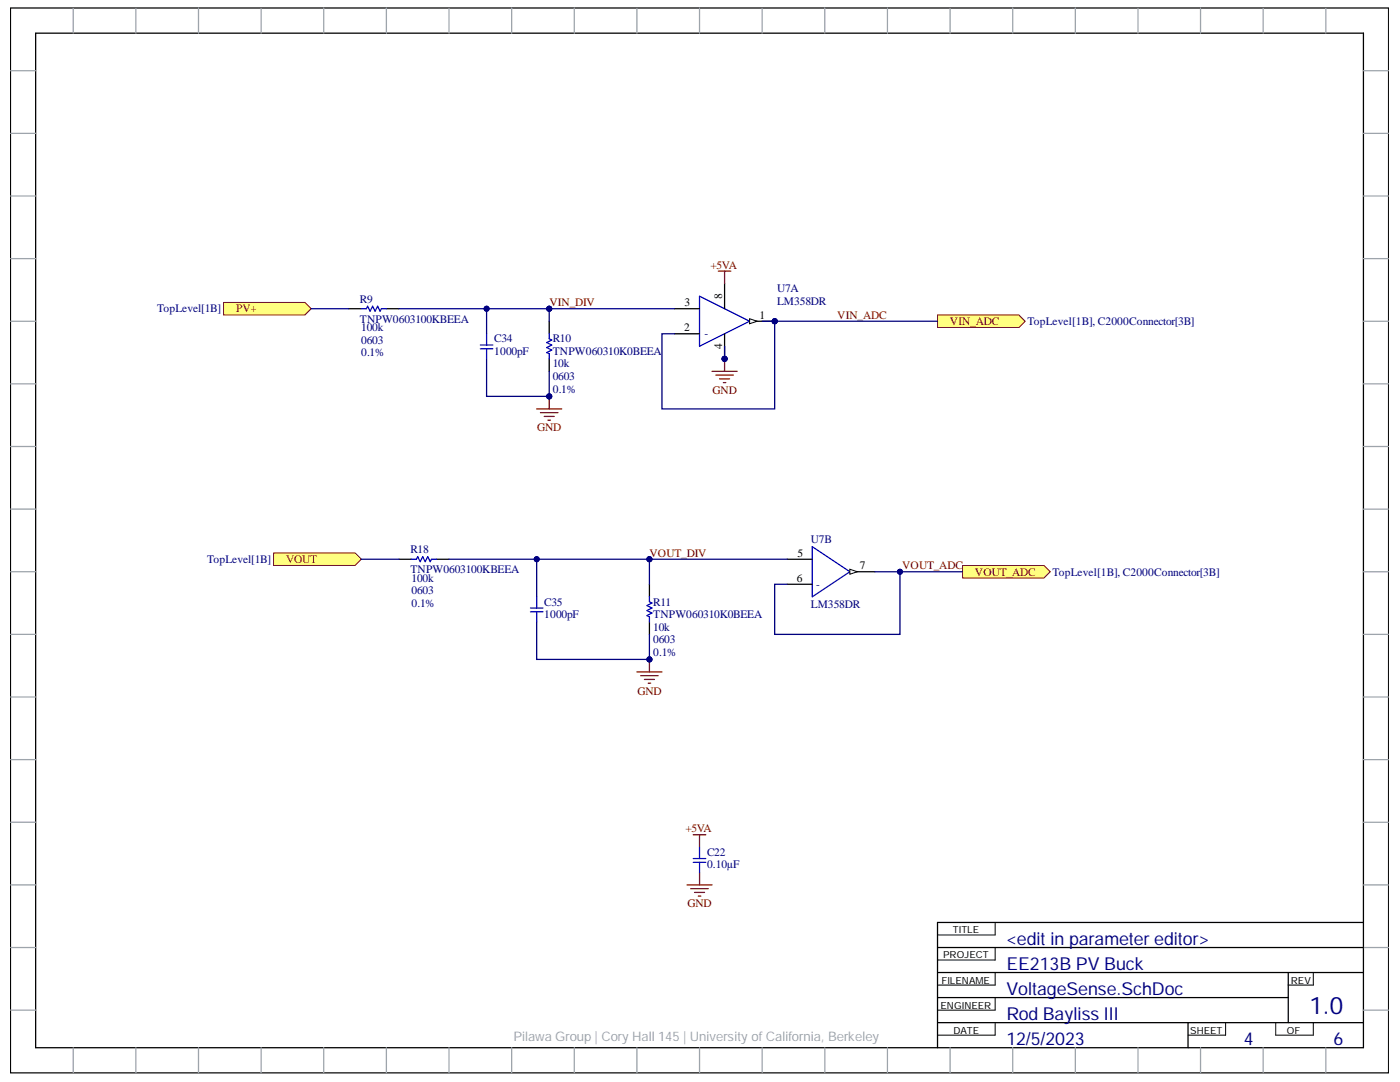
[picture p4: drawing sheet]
<svg xmlns="http://www.w3.org/2000/svg" width="279mm" height="216mm" viewBox="0 0 279 216" stroke-linecap="round" stroke-linejoin="round" font-family="sans-serif">
<defs><g id="words">
<text font-size="4.8" fill="#000080" x="261.3" y="202.3">1.0</text>
<g font-size="3.6" fill="#000080">
<text x="200.8" y="188.6">&lt;edit in parameter editor&gt;</text>
<text x="200.8" y="193.6">EE213B PV Buck</text>
<text x="200.8" y="198.6">VoltageSense.SchDoc</text>
<text x="200.8" y="203.6">Rod Bayliss III</text>
<text x="200.8" y="208.6">12/5/2023</text>
<text x="248.2" y="208.6">4</text>
<text x="266.1" y="208.6">6</text>
</g>
<text font-size="2.6" fill="#9da4ab" x="102.4" y="207.7">Pilawa Group | Cory Hall 145 | University ofCalifornia, Berkeley</text>
<g font-size="2.3" fill="#800000">
<text x="141.8" y="53.6">+5VA</text>
<text x="47.1" y="62.3">PV+</text>
<text x="109.6" y="61.1">VIN_DIV</text>
<text x="167.1" y="63.6">VIN_ADC</text>
<text x="189.6" y="64.9">VIN_ADC</text>
<text x="142.2" y="78.6">GND</text>
<text x="107.2" y="86.1">GND</text>
<text x="57.1" y="112.3">VOUT</text>
<text x="129.6" y="111.1">VOUT_DIV</text>
<text x="180" y="113.6">VOUT_ADC</text>
<text x="194.6" y="114.8">VOUT_ADC</text>
<text x="127.2" y="138.6">GND</text>
<text x="136.8" y="166.1">+5VA</text>
<text x="137.2" y="181.1">GND</text>
</g>
<g font-size="2.3">
<text x="144.2" y="59.6" transform="rotate(-90 144.2 59.6)">8</text>
<text x="136.6" y="61.1">3</text>
<text x="151.6" y="63.6">1</text>
<text x="136.5" y="66.1">2</text>
<text x="144.2" y="69.7" transform="rotate(-90 144.2 69.7)">4</text>
<text x="159.1" y="111.1">5</text>
<text x="171.6" y="113.6">7</text>
<text x="159" y="116.1">6</text>
</g>
<g font-size="2.3" fill="#000080">
<text x="155.1" y="58.4">U7A</text>
<text x="31.4" y="62.3">TopLevel[1B]</text>
<text x="71.8" y="60.4">R9</text>
<text x="71.8" y="64.4">TNPW0603100KBEEA</text>
<text x="155.1" y="60.9">LM358DR</text>
<text x="205.1" y="64.9">TopLevel[1B], C2000Connector[3B]</text>
<text x="72.1" y="66.1">100k</text>
<text x="72.1" y="68.6">0603</text>
<text x="72.1" y="71.1">0.1%</text>
<text x="98.6" y="68.3">C34</text>
<text x="98.6" y="70.9">1000pF</text>
<text x="110.3" y="68.3">R10</text>
<text x="110.3" y="70.9">TNPW060310K0BEEA</text>
<text x="140.6" y="67.1">-</text>
<text x="110.3" y="73.3">10k</text>
<text x="110.3" y="75.9">0603</text>
<text x="110.3" y="78.4">0.1%</text>
<text x="41.4" y="112.3">TopLevel[1B]</text>
<text x="81.9" y="110.4">R18</text>
<text x="161.8" y="108.3">U7B</text>
<text x="81.9" y="114.3">TNPW0603100KBEEA</text>
<text x="82.1" y="116.1">100k</text>
<text x="82.1" y="118.6">0603</text>
<text x="162.9" y="117.3">-</text>
<text x="210.1" y="114.8">TopLevel[1B], C2000Connector[3B]</text>
<text x="82.1" y="121.1">0.1%</text>
<text x="108.6" y="120.9">C35</text>
<text x="108.6" y="123.3">1000pF</text>
<text x="130.4" y="125.8">10k</text>
<text x="130.4" y="120.9">R11</text>
<text x="130.4" y="123.3">TNPW060310K0BEEA</text>
<text x="161.8" y="121.4">LM358DR</text>
<text x="130.4" y="128.3">0603</text>
<text x="130.4" y="130.8">0.1%</text>
<text x="141.1" y="170.8">C22</text>
<text x="141.1" y="173.3">0.10µF</text>
</g>
<g font-size="1.9">
<text x="188.2" y="191.2">PROJECT</text>
<text x="190.2" y="186.2">TITLE</text>
<text x="187.9" y="196.3">FILENAME</text>
<text x="257.6" y="196.3">REV</text>
<text x="187.7" y="201.3">ENGINEER</text>
<text x="190.3" y="206.3">DATE</text>
<text x="237.6" y="206.3">SHEET</text>
<text x="256.8" y="206.3">OF</text>
</g>
</g></defs>
<path d="M2.1 1.6h275v212.5h-275zM198.6 199.1v2.5h-11.5M198.6 184.1v2.5h-11.5M198.6 189.1v2.5h-11.5M198.6 194.1v2.5h-11.5M262.1 194.1v2.5h-5M198.6 204.1v2.5h-11.5M244.6 204.1v2.5h-7.5M254.6 204.1v2.5h7.5v-2.5" fill="none" stroke="#000" stroke-width=".2"/>
<path d="M7.1 6.6h265v202.5h-265zM187.1 189.1h85M187.1 194.1h85M187.1 199.1h70M257.1 194.1v10M272.1 184.1h-85v25M187.1 204.1h85M237.1 204.1v5" fill="none" stroke="#000" stroke-width=".25"/>
<g fill="none" stroke="#9da4ab" stroke-width=".25">
<path d="M2.1 14.1h5M14.6 1.6v5M27.1 1.6v5M39.6 1.6v5M52.1 1.6v5M64.6 1.6v5M77.1 1.6v5M89.6 1.6v5M102.1 1.6v5M114.6 1.6v5M127.1 1.6v5M139.6 1.6v5"/>
<path d="M152.1 1.6v5M164.6 1.6v5M177.1 1.6v5M189.6 1.6v5M202.1 1.6v5M214.6 1.6v5M227.1 1.6v5M239.6 1.6v5M252.1 1.6v5M264.6 1.6v5M272.1 14.1h5M2.1 26.6h5"/>
<path d="M2.1 39.1h5M272.1 26.6h5M272.1 39.1h5M2.1 51.6h5M272.1 51.6h5M2.1 76.6h5M2.1 64.1h5M272.1 76.6h5M272.1 64.1h5M2.1 89.1h5M272.1 89.1h5M2.1 101.6h5"/>
<path d="M2.1 114.1h5M272.1 101.6h5M272.1 114.1h5M2.1 126.6h5M2.1 139.1h5M272.1 126.6h5M272.1 139.1h5M2.1 151.6h5M272.1 151.6h5M2.1 176.6h5M2.1 164.1h5M272.1 176.6h5"/>
<path d="M272.1 164.1h5M2.1 189.1h5M272.1 189.1h5M2.1 201.6h5M14.6 209.1v5M27.1 209.1v5M39.6 209.1v5M52.1 209.1v5M64.6 209.1v5M77.1 209.1v5M89.6 209.1v5M102.1 209.1v5"/>
<path d="M114.6 209.1v5M127.1 209.1v5M139.6 209.1v5M152.1 209.1v5M164.6 209.1v5M177.1 209.1v5M189.6 209.1v5M202.1 209.1v5M214.6 209.1v5M227.1 209.1v5M239.6 209.1v5M252.1 209.1v5"/>
<path d="M264.6 209.1v5M272.1 201.6h5"/>
</g>
<path d="M137.1 176.6h5M137.9 177.3h3.5M138.4 166.6h2.5M138.6 178.1h2M139.4 178.8h.5M139.6 166.6v2.5M139.6 174.1v2.5" fill="none" stroke="#800000" stroke-width=".25"/>
<path d="M138.4 172.1h2.5M138.4 171.3h2.5M139.6 169.1v2.2M139.6 172.1v2" fill="none" stroke="#00f" stroke-width=".25"/>
<path d="M192.1 112.8h16.3l1.2 1.3-1.2 1.2h-16.3z" fill-rule="evenodd" fill="#ffff80"/>
<path d="M192.1 112.8h16.3l1.2 1.3-1.2 1.2h-16.3z" fill="none" stroke="#800000" stroke-width=".2"/>
<path d="M187.1 62.9h16.3l1.2 1.2-1.2 1.2h-16.3z" fill-rule="evenodd" fill="#ffff80"/>
<path d="M187.1 62.9h16.3l1.2 1.2-1.2 1.2h-16.3z" fill="none" stroke="#800000" stroke-width=".2"/>
<circle cx="109.6" cy="61.6" r=".5" fill="#000080"/>
<circle cx="109.6" cy="61.6" r=".5" fill="none" stroke="#000080" stroke-width=".2"/>
<circle cx="129.6" cy="111.6" r=".5" fill="#000080"/>
<circle cx="129.6" cy="111.6" r=".5" fill="none" stroke="#000080" stroke-width=".2"/>
<path d="M127.1 134.1h5M127.9 134.8h3.5M128.6 135.6h2M129.4 136.3h.5M129.6 131.6v2.5" fill="none" stroke="#800000" stroke-width=".25"/>
<circle cx="129.6" cy="131.6" r=".5" fill="#000080"/>
<circle cx="129.6" cy="131.6" r=".5" fill="none" stroke="#000080" stroke-width=".2"/>
<path d="M109.6 79.1v2.5M107.1 81.6h5M107.9 82.3h3.5M108.6 83.1h2M109.4 83.8h.5" fill="none" stroke="#800000" stroke-width=".25"/>
<circle cx="109.6" cy="79.1" r=".5" fill="#000080"/>
<circle cx="109.6" cy="79.1" r=".5" fill="none" stroke="#000080" stroke-width=".2"/>
<path d="M69.6 61.6h2.5M77.1 61.6h2.5M109.6 64.1v2.5M109.6 71.6v2.5M129.6 116.6v2.5M129.6 124.1v2.5" fill="none" stroke="#000" stroke-width=".25"/>
<path d="M72.1 61.6h1l.3-.5 .5 1 .5-1 .5 1 .5-1 .5 1 .2-.5h1M109.6 66.6v1l.5 .2-1 .6 1 .4-1 .6 1 .4-1 .5 .5 .3v1M129.6 119.1v1l.5 .2-1 .5 1 .5-1 .5 1 .5-1 .5 .5 .3v1" fill="none" stroke="#00f" stroke-width=".25"/>
<path d="M44.6 60.4h16.3l1.2 1.2-1.2 1.2h-16.3z" fill-rule="evenodd" fill="#ffff80"/>
<path d="M44.6 60.4h16.3l1.2 1.2-1.2 1.2h-16.3z" fill="none" stroke="#800000" stroke-width=".2"/>
<path d="M54.6 110.3h16.3l1.2 1.3-1.2 1.2h-16.3z" fill-rule="evenodd" fill="#ffff80"/>
<path d="M54.6 110.3h16.3l1.2 1.3-1.2 1.2h-16.3z" fill="none" stroke="#800000" stroke-width=".2"/>
<path d="M79.6 111.6h2.5M87.1 111.6h2.5" fill="none" stroke="#000" stroke-width=".25"/>
<path d="M95.9 69.6h2.5M95.9 68.8h2.5M97.1 66.6v2.2M97.1 69.6v2M82.1 111.6h1l.3-.5 .5 1 .5-1 .5 1 .5-1 .5 1 .2-.5h1M107.1 119.1v2.2M105.9 122.1h2.5M105.9 121.3h2.5M107.1 122.1v2" fill="none" stroke="#00f" stroke-width=".25"/>
<circle cx="154.6" cy="64.1" r=".5" fill="#000080"/>
<circle cx="154.6" cy="64.1" r=".5" fill="none" stroke="#000080" stroke-width=".2"/>
<circle cx="144.6" cy="71.6" r=".5" fill="#000080"/>
<circle cx="144.6" cy="71.6" r=".5" fill="none" stroke="#000080" stroke-width=".2"/>
<path d="M139.6 59.1l10 5-10 5z" fill="none" stroke="#00f" stroke-width=".25"/>
<path d="M134.6 61.6h5M134.6 66.6h5M149.6 64.1h5" fill="none" stroke="#000" stroke-width=".25"/>
<path d="M149.6 63.6l1.5 .5-1.5 .5z" fill="#f8fcff"/>
<path d="M149.6 63.6l1.5 .5-1.5 .5z" fill="none" stroke="#000" stroke-width=".2"/>
<circle cx="154.6" cy="64.1" r=".5" fill="#000080"/>
<circle cx="154.6" cy="64.1" r=".5" fill="none" stroke="#000080" stroke-width=".2"/>
<path d="M144.6 56.6v5M144.6 66.6v5" fill="none" stroke="#000" stroke-width=".25"/>
<circle cx="144.6" cy="71.6" r=".5" fill="#000080"/>
<circle cx="144.6" cy="71.6" r=".5" fill="none" stroke="#000080" stroke-width=".2"/>
<path d="M162.1 109.1l7.5 5-7.5 5z" fill="none" stroke="#00f" stroke-width=".25"/>
<path d="M157.1 111.6h5M157.1 116.6h5M169.6 114.1h5" fill="none" stroke="#000" stroke-width=".25"/>
<path d="M169.6 113.6l1.5 .5-1.5 .5z" fill="#f8fcff"/>
<path d="M169.6 113.6l1.5 .5-1.5 .5z" fill="none" stroke="#000" stroke-width=".2"/>
<path d="M143.4 54.1h2.5M144.6 54.1v2.5M142.1 74.1h5M142.9 74.8h3.5M143.6 75.6h2M144.4 76.3h.5M144.6 71.6v2.5" fill="none" stroke="#800000" stroke-width=".25"/>
<circle cx="144.6" cy="71.6" r=".5" fill="#000080"/>
<circle cx="144.6" cy="71.6" r=".5" fill="none" stroke="#000080" stroke-width=".2"/>
<path d="M144.6 69.1v2.5" fill="none" stroke="#000080" stroke-width=".25"/>
<circle cx="144.6" cy="71.6" r=".5" fill="#000080"/>
<circle cx="144.6" cy="71.6" r=".5" fill="none" stroke="#000080" stroke-width=".2"/>
<path d="M134.6 61.6h-25v2.5" fill="none" stroke="#000080" stroke-width=".25"/>
<circle cx="109.6" cy="61.6" r=".5" fill="#000080"/>
<circle cx="109.6" cy="61.6" r=".5" fill="none" stroke="#000080" stroke-width=".2"/>
<path d="M109.6 74.1v5" fill="none" stroke="#000080" stroke-width=".25"/>
<circle cx="109.6" cy="79.1" r=".5" fill="#000080"/>
<circle cx="109.6" cy="79.1" r=".5" fill="none" stroke="#000080" stroke-width=".2"/>
<path d="M129.6 126.6v5" fill="none" stroke="#000080" stroke-width=".25"/>
<circle cx="129.6" cy="131.6" r=".5" fill="#000080"/>
<circle cx="129.6" cy="131.6" r=".5" fill="none" stroke="#000080" stroke-width=".2"/>
<path d="M62.1 61.6h7.5M72.1 111.6h7.5M107.1 111.6v7.5" fill="none" stroke="#000080" stroke-width=".25"/>
<circle cx="107.1" cy="111.6" r=".5" fill="#000080"/>
<circle cx="107.1" cy="111.6" r=".5" fill="none" stroke="#000080" stroke-width=".2"/>
<path d="M107.1 124.1v7.5h22.5" fill="none" stroke="#000080" stroke-width=".25"/>
<circle cx="129.6" cy="131.6" r=".5" fill="#000080"/>
<circle cx="129.6" cy="131.6" r=".5" fill="none" stroke="#000080" stroke-width=".2"/>
<path d="M97.1 71.6v7.5h12.5" fill="none" stroke="#000080" stroke-width=".25"/>
<circle cx="109.6" cy="79.1" r=".5" fill="#000080"/>
<circle cx="109.6" cy="79.1" r=".5" fill="none" stroke="#000080" stroke-width=".2"/>
<path d="M97.1 61.6v5" fill="none" stroke="#000080" stroke-width=".25"/>
<circle cx="97.1" cy="61.6" r=".5" fill="#000080"/>
<circle cx="97.1" cy="61.6" r=".5" fill="none" stroke="#000080" stroke-width=".2"/>
<path d="M79.6 61.6h30" fill="none" stroke="#000080" stroke-width=".25"/>
<circle cx="109.6" cy="61.6" r=".5" fill="#000080"/>
<circle cx="109.6" cy="61.6" r=".5" fill="none" stroke="#000080" stroke-width=".2"/>
<circle cx="97.1" cy="61.6" r=".5" fill="#000080"/>
<circle cx="97.1" cy="61.6" r=".5" fill="none" stroke="#000080" stroke-width=".2"/>
<path d="M152.1 64.1h35" fill="none" stroke="#000080" stroke-width=".25"/>
<circle cx="154.6" cy="64.1" r=".5" fill="#000080"/>
<circle cx="154.6" cy="64.1" r=".5" fill="none" stroke="#000080" stroke-width=".2"/>
<path d="M174.6 114.1h5" fill="none" stroke="#000080" stroke-width=".25"/>
<circle cx="179.6" cy="114.1" r=".5" fill="#000080"/>
<circle cx="179.6" cy="114.1" r=".5" fill="none" stroke="#000080" stroke-width=".2"/>
<path d="M157.1 111.6h-27.5v5" fill="none" stroke="#000080" stroke-width=".25"/>
<circle cx="129.6" cy="111.6" r=".5" fill="#000080"/>
<circle cx="129.6" cy="111.6" r=".5" fill="none" stroke="#000080" stroke-width=".2"/>
<path d="M192.1 114.1h-12.5v12.5h-25v-10h2.5" fill="none" stroke="#000080" stroke-width=".25"/>
<circle cx="179.6" cy="114.1" r=".5" fill="#000080"/>
<circle cx="179.6" cy="114.1" r=".5" fill="none" stroke="#000080" stroke-width=".2"/>
<path d="M89.6 111.6h40" fill="none" stroke="#000080" stroke-width=".25"/>
<circle cx="107.1" cy="111.6" r=".5" fill="#000080"/>
<circle cx="107.1" cy="111.6" r=".5" fill="none" stroke="#000080" stroke-width=".2"/>
<circle cx="129.6" cy="111.6" r=".5" fill="#000080"/>
<circle cx="129.6" cy="111.6" r=".5" fill="none" stroke="#000080" stroke-width=".2"/>
<path d="M154.6 64.1v17.5h-22.5v-15h2.5" fill="none" stroke="#000080" stroke-width=".25"/>
<circle cx="154.6" cy="64.1" r=".5" fill="#000080"/>
<circle cx="154.6" cy="64.1" r=".5" fill="none" stroke="#000080" stroke-width=".2"/>
<use href="#words"/>
</svg>
